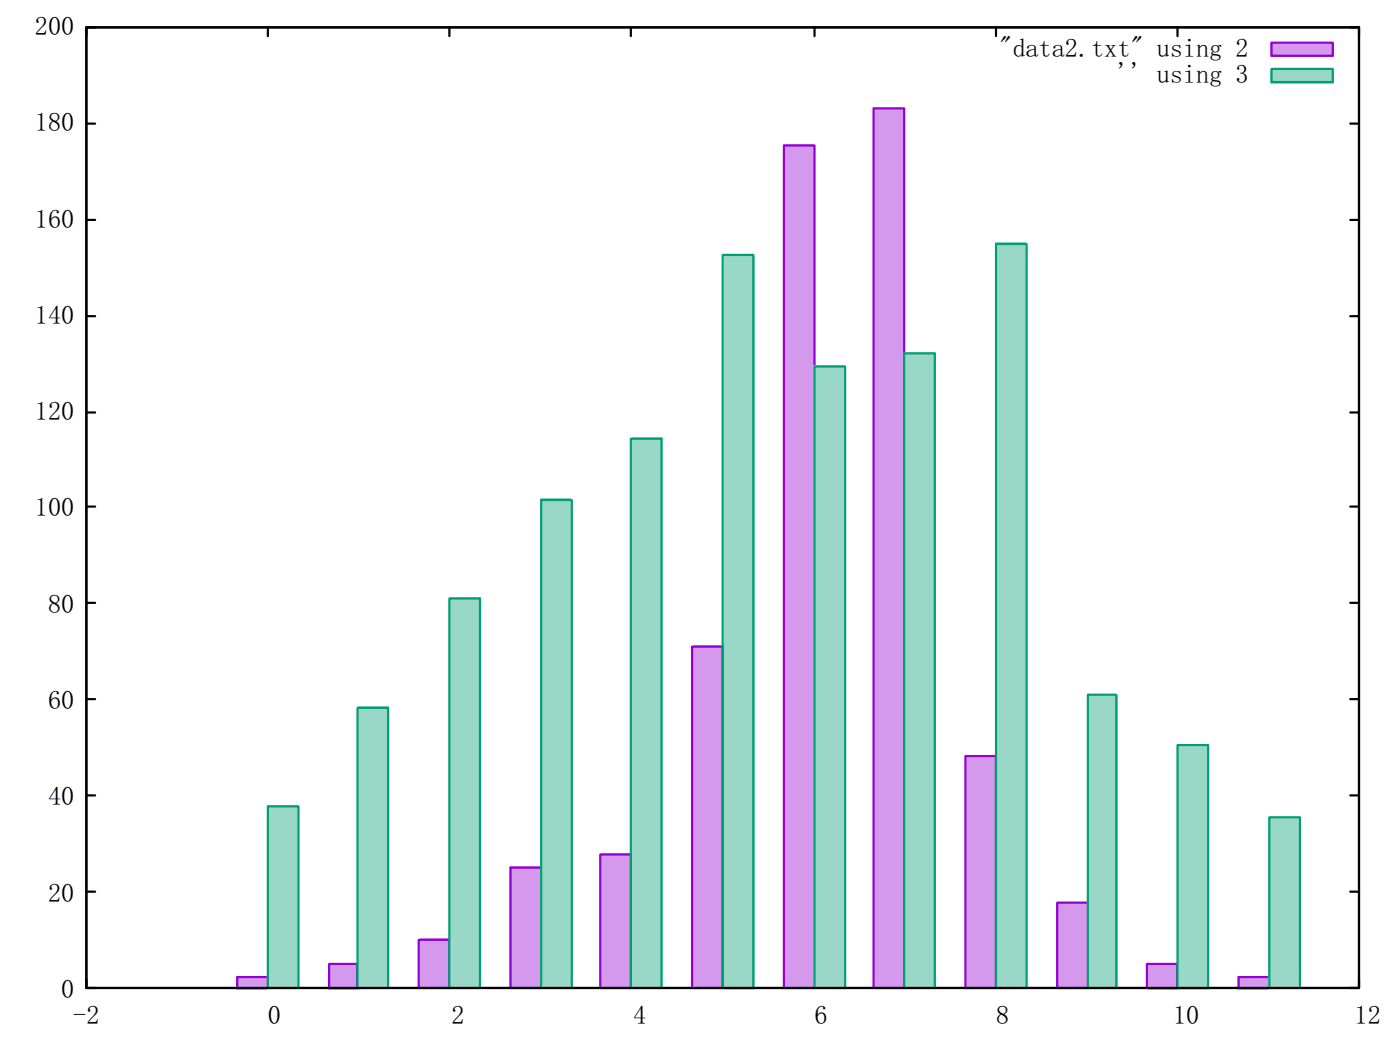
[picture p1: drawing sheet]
<svg xmlns="http://www.w3.org/2000/svg" width="226mm" height="168mm" viewBox="0 0 226 168" stroke-linecap="round" stroke-linejoin="round" font-family="sans-serif">
<defs><g id="words">
<g font-size="4.2">
<text x="5.6" y="5.6">200</text>
<text x="161.2" y="9.2">&quot;data2.txt&quot; using 2</text>
<text x="180.2" y="13.4">'' using 3</text>
<text x="5.6" y="21.2">180</text>
<text x="5.6" y="36.7">160</text>
<text x="5.6" y="52.2">140</text>
<text x="5.6" y="67.7">120</text>
<text x="5.6" y="83.2">100</text>
<text x="7.8" y="98.7">80</text>
<text x="7.8" y="114.3">60</text>
<text x="7.8" y="129.8">40</text>
<text x="7.8" y="145.3">20</text>
<text x="9.9" y="160.8">0</text>
<text x="11.8" y="165">-2</text>
<text x="43.2" y="165">0</text>
<text x="72.8" y="165">2</text>
<text x="102.1" y="165">4</text>
<text x="131.4" y="165">6</text>
<text x="160.6" y="165">8</text>
<text x="189.2" y="165">10</text>
<text x="218.5" y="165">12</text>
</g>
</g></defs>
<g fill="none" stroke="#000" stroke-width=".35">
<path d="M13.9 4.4h205.3v154.8h-205.3zM13.9 19.9h1.4M15.3 4.4h-1.4v1.4M43.2 4.4v1.4M72.5 4.4v1.4M101.7 4.4v1.4M131.4 4.4v1.4M160.6 4.4v1.4M189.9 4.4v1.4M217.8 19.9h1.4M217.8 4.4h1.4v1.4M13.9 35.4h1.4"/>
<path d="M217.8 35.4h1.4M13.9 51h1.4M217.8 51h1.4M13.9 66.5h1.4M217.8 66.5h1.4M13.9 97.2h1.4M13.9 81.6h1.4M217.8 97.2h1.4M217.8 81.6h1.4M13.9 112.7h1.4M217.8 112.7h1.4M13.9 128.2h1.4"/>
<path d="M217.8 128.2h1.4M13.9 157.8v1.4h1.4M13.9 143.7h1.4M43.2 157.8v1.4M72.5 157.8v1.4M101.7 157.8v1.4M131.4 157.8v1.4M160.6 157.8v1.4M189.9 157.8v1.4M217.8 143.7h1.4M219.2 157.8v1.4h-1.4"/>
</g>
<path d="M204.9 7.1h10.2v2.1h-10.2z" fill="#d499ed"/>
<path d="M205.1 6.9h9.8v2.1h-9.8z" fill="none" stroke="#9400d3" stroke-width=".35"/>
<path d="M38.1 157.3h4.9v2.1h-4.9z" fill="#d499ed"/>
<path d="M38.3 157.5h4.9v1.7h-4.9z" fill="none" stroke="#9400d3" stroke-width=".35"/>
<path d="M52.9 155.5h4.9v3.9h-4.9z" fill="#d499ed"/>
<path d="M53.1 155.3h4.6v3.9h-4.6z" fill="none" stroke="#9400d3" stroke-width=".35"/>
<path d="M67.7 151.3h4.9v8.1h-4.9z" fill="#d499ed"/>
<path d="M67.5 151.5h5v7.7h-5z" fill="none" stroke="#9400d3" stroke-width=".35"/>
<path d="M82.2 139.6h4.9v19.8h-4.9z" fill="#d499ed"/>
<path d="M82.3 139.8h5v19.4h-5z" fill="none" stroke="#9400d3" stroke-width=".35"/>
<path d="M97 137.5h4.9v21.9h-4.9z" fill="#d499ed"/>
<path d="M96.8 137.7h4.9v21.5h-4.9z" fill="none" stroke="#9400d3" stroke-width=".35"/>
<path d="M111.8 104h4.9v55.4h-4.9z" fill="#d499ed"/>
<path d="M111.6 104.2h4.9v55h-4.9z" fill="none" stroke="#9400d3" stroke-width=".35"/>
<path d="M126.2 23.3h5v136.1h-5z" fill="#d499ed"/>
<path d="M126.4 23.5h5v135.7h-5z" fill="none" stroke="#9400d3" stroke-width=".35"/>
<path d="M141.1 17.6h4.9v141.8h-4.9z" fill="#d499ed"/>
<path d="M140.9 17.5h4.9v141.7h-4.9z" fill="none" stroke="#9400d3" stroke-width=".35"/>
<path d="M155.9 122h4.9v37.4h-4.9z" fill="#d499ed"/>
<path d="M155.7 121.8h4.9v37.4h-4.9z" fill="none" stroke="#9400d3" stroke-width=".35"/>
<path d="M170.3 145.6h5v13.8h-5z" fill="#d499ed"/>
<path d="M170.5 145.5h4.9v13.7h-4.9z" fill="none" stroke="#9400d3" stroke-width=".35"/>
<path d="M185.1 155.5h5v3.9h-5z" fill="#d499ed"/>
<path d="M185 155.3h4.9v3.9h-4.9z" fill="none" stroke="#9400d3" stroke-width=".35"/>
<path d="M199.6 157.3h4.9v2.1h-4.9z" fill="#d499ed"/>
<path d="M199.8 157.5h4.9v1.7h-4.9z" fill="none" stroke="#9400d3" stroke-width=".35"/>
<path d="M204.9 11.3h10.2v2.1h-10.2z" fill="#99d8c7"/>
<path d="M205.1 11.1h9.8v2.1h-9.8z" fill="none" stroke="#009e73" stroke-width=".35"/>
<path d="M43 129.8h5v29.6h-5z" fill="#99d8c7"/>
<path d="M43.2 129.9h4.9v29.3h-4.9z" fill="none" stroke="#009e73" stroke-width=".35"/>
<path d="M57.8 113.9h5v45.5h-5z" fill="#99d8c7"/>
<path d="M57.7 114.1h4.9v45.1h-4.9z" fill="none" stroke="#009e73" stroke-width=".35"/>
<path d="M72.6 96.3h5v63.1h-5z" fill="#99d8c7"/>
<path d="M72.5 96.4h4.9v62.8h-4.9z" fill="none" stroke="#009e73" stroke-width=".35"/>
<path d="M87.1 80.4h4.9v79h-4.9z" fill="#99d8c7"/>
<path d="M87.3 80.6h4.9v78.6h-4.9z" fill="none" stroke="#009e73" stroke-width=".35"/>
<path d="M101.9 70.5h4.9v88.9h-4.9z" fill="#99d8c7"/>
<path d="M101.7 70.7h5v88.5h-5z" fill="none" stroke="#009e73" stroke-width=".35"/>
<path d="M116.7 41.3h5v118.1h-5z" fill="#99d8c7"/>
<path d="M116.5 41.1h5v118.1h-5z" fill="none" stroke="#009e73" stroke-width=".35"/>
<path d="M131.2 58.9h4.9v100.5h-4.9z" fill="#99d8c7"/>
<path d="M131.4 59.1h4.9v100.1h-4.9z" fill="none" stroke="#009e73" stroke-width=".35"/>
<path d="M146 56.8h4.9v102.6h-4.9z" fill="#99d8c7"/>
<path d="M145.8 57h5v102.2h-5z" fill="none" stroke="#009e73" stroke-width=".35"/>
<path d="M160.5 39.1h4.9v120.3h-4.9z" fill="#99d8c7"/>
<path d="M160.6 39.3h5v119.9h-5z" fill="none" stroke="#009e73" stroke-width=".35"/>
<path d="M175.3 112.1h4.9v47.3h-4.9z" fill="#99d8c7"/>
<path d="M175.4 112h4.6v47.2h-4.6z" fill="none" stroke="#009e73" stroke-width=".35"/>
<path d="M190.1 119.9h4.9v39.5h-4.9z" fill="#99d8c7"/>
<path d="M189.9 120.1h4.9v39.1h-4.9z" fill="none" stroke="#009e73" stroke-width=".35"/>
<path d="M204.5 131.9h5v27.5h-5z" fill="#99d8c7"/>
<path d="M204.7 131.7h4.9v27.5h-4.9z" fill="none" stroke="#009e73" stroke-width=".35"/>
<path d="M13.9 4.4h205.3v154.8h-205.3z" fill="none" stroke="#000" stroke-width=".35"/>
<use href="#words"/>
</svg>
